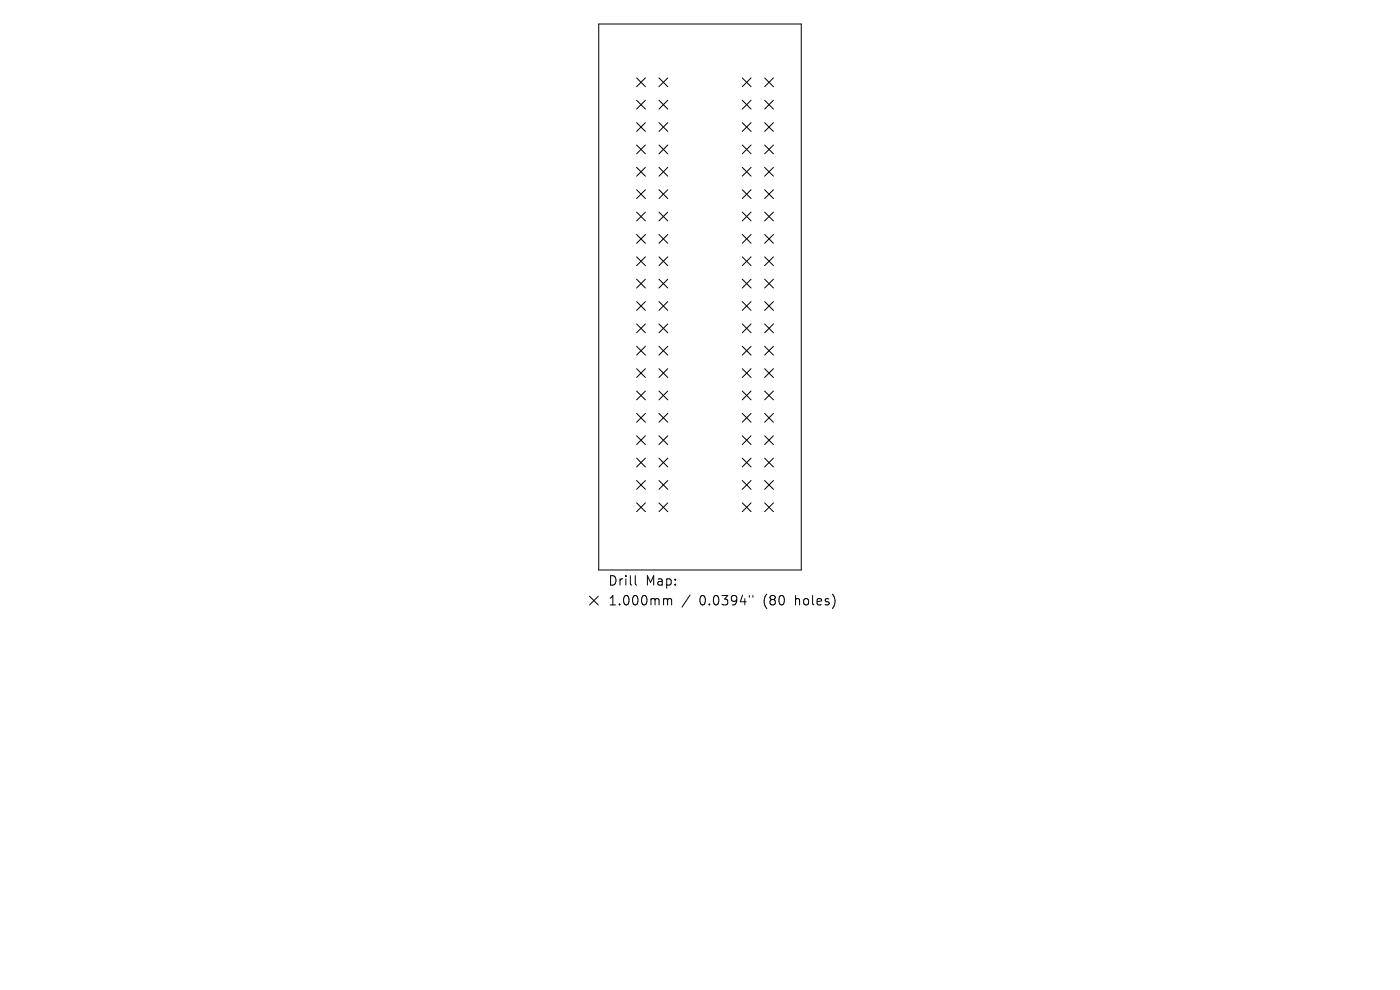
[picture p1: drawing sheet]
<svg xmlns="http://www.w3.org/2000/svg" width="297mm" height="210mm" viewBox="0 0 297 210" stroke-linecap="round" stroke-linejoin="round" font-family="sans-serif">
<defs><g id="words">
<g font-size="2.8">
<text x="128.9" y="124.5">Drill</text>
<text x="136.9" y="124.5">Map:</text>
<text x="128.9" y="128.7">1.000mm</text>
<text x="148.4" y="128.7">0.0394&quot;</text>
<text x="162.1" y="128.7">(80</text>
<text x="169" y="128.7">holes)</text>
</g>
</g></defs>
<g fill="none" stroke="#000" stroke-width=".21">
<path d="M127 5.1h43v115.8h-43zM135.1 16.5l1.8 1.9M136.9 16.5l-1.8 1.9M139.8 16.5l1.9 1.9M141.7 16.5l-1.9 1.9M157.5 16.5l1.8 1.9M159.3 16.5l-1.8 1.9M162.2 16.5l1.9 1.9M164.1 16.5l-1.9 1.9M135.1 21.3l1.8 1.8M135.1 26l1.8 1.9M135.1 30.8l1.8 1.8"/>
<path d="M135.1 35.5l1.8 1.9M136.9 21.3l-1.8 1.8M136.9 26l-1.8 1.9M136.9 30.8l-1.8 1.8M136.9 35.5l-1.8 1.9M139.8 21.3l1.9 1.8M139.8 26l1.9 1.9M139.8 30.8l1.9 1.8M139.8 35.5l1.9 1.9M141.7 21.3l-1.9 1.8M141.7 26l-1.9 1.9M141.7 30.8l-1.9 1.8"/>
<path d="M141.7 35.5l-1.9 1.9M157.5 21.3l1.8 1.8M157.5 26l1.8 1.9M157.5 30.8l1.8 1.8M157.5 35.5l1.8 1.9M159.3 21.3l-1.8 1.8M159.3 26l-1.8 1.9M159.3 30.8l-1.8 1.8M159.3 35.5l-1.8 1.9M162.2 21.3l1.9 1.8M162.2 26l1.9 1.9M162.2 30.8l1.9 1.8"/>
<path d="M162.2 35.5l1.9 1.9M164.1 21.3l-1.9 1.8M164.1 26l-1.9 1.9M164.1 30.8l-1.9 1.8M164.1 35.5l-1.9 1.9M135.1 40.2l1.8 1.9M135.1 45l1.8 1.9M135.1 49.7l1.8 1.9M135.1 54.5l1.8 1.9M135.1 59.2l1.8 1.9M136.9 40.2l-1.8 1.9M136.9 45l-1.8 1.9"/>
<path d="M136.9 49.7l-1.8 1.9M136.9 54.5l-1.8 1.9M136.9 59.2l-1.8 1.9M139.8 40.2l1.9 1.9M139.8 49.7l1.9 1.9M139.8 54.5l1.9 1.9M139.8 45l1.9 1.9M139.8 59.2l1.9 1.9M141.7 40.2l-1.9 1.9M141.7 45l-1.9 1.9M141.7 49.7l-1.9 1.9M141.7 54.5l-1.9 1.9"/>
<path d="M141.7 59.2l-1.9 1.9M157.5 40.2l1.8 1.9M157.5 45l1.8 1.9M157.5 49.7l1.8 1.9M157.5 54.5l1.8 1.9M157.5 59.2l1.8 1.9M159.3 40.2l-1.8 1.9M159.3 45l-1.8 1.9M159.3 49.7l-1.8 1.9M159.3 54.5l-1.8 1.9M159.3 59.2l-1.8 1.9M162.2 40.2l1.9 1.9"/>
<path d="M162.2 45l1.9 1.9M162.2 49.7l1.9 1.9M162.2 54.5l1.9 1.9M162.2 59.2l1.9 1.9M164.1 40.2l-1.9 1.9M164.1 45l-1.9 1.9M164.1 49.7l-1.9 1.9M164.1 54.5l-1.9 1.9M164.1 59.2l-1.9 1.9M135.1 64l1.8 1.8M135.1 68.7l1.8 1.9M135.1 73.5l1.8 1.8"/>
<path d="M135.1 78.2l1.8 1.9M136.9 64l-1.8 1.8M136.9 68.7l-1.8 1.9M136.9 73.5l-1.8 1.8M136.9 78.2l-1.8 1.9M139.8 64l1.9 1.8M139.8 68.7l1.9 1.9M139.8 78.2l1.9 1.9M139.8 73.5l1.9 1.8M141.7 64l-1.9 1.8M141.7 68.7l-1.9 1.9M141.7 73.5l-1.9 1.8"/>
<path d="M141.7 78.2l-1.9 1.9M157.5 64l1.8 1.8M157.5 68.7l1.8 1.9M157.5 73.5l1.8 1.8M157.5 78.2l1.8 1.9M159.3 64l-1.8 1.8M159.3 68.7l-1.8 1.9M159.3 73.5l-1.8 1.8M159.3 78.2l-1.8 1.9M162.2 64l1.9 1.8M162.2 68.7l1.9 1.9M162.2 73.5l1.9 1.8"/>
<path d="M162.2 78.2l1.9 1.9M164.1 64l-1.9 1.8M164.1 68.7l-1.9 1.9M164.1 73.5l-1.9 1.8M164.1 78.2l-1.9 1.9M135.1 83l1.8 1.8M135.1 87.7l1.8 1.9M135.1 92.4l1.8 1.9M135.1 97.2l1.8 1.9M136.9 83l-1.8 1.8M136.9 87.7l-1.8 1.9M136.9 92.4l-1.8 1.9"/>
<path d="M136.9 97.2l-1.8 1.9M139.8 83l1.9 1.8M139.8 92.4l1.9 1.9M139.8 97.2l1.9 1.9M139.8 87.7l1.9 1.9M141.7 83l-1.9 1.8M141.7 87.7l-1.9 1.9M141.7 92.4l-1.9 1.9M141.7 97.2l-1.9 1.9M157.5 83l1.8 1.8M157.5 87.7l1.8 1.9M157.5 92.4l1.8 1.9"/>
<path d="M157.5 97.2l1.8 1.9M159.3 83l-1.8 1.8M159.3 87.7l-1.8 1.9M159.3 92.4l-1.8 1.9M159.3 97.2l-1.8 1.9M162.2 83l1.9 1.8M162.2 87.7l1.9 1.9M162.2 97.2l1.9 1.9M162.2 92.4l1.9 1.9M164.1 83l-1.9 1.8M164.1 87.7l-1.9 1.9M164.1 92.4l-1.9 1.9"/>
<path d="M164.1 97.2l-1.9 1.9M135.1 101.9l1.8 1.9M135.1 106.7l1.8 1.8M136.9 101.9l-1.8 1.9M136.9 106.7l-1.8 1.8M139.8 101.9l1.9 1.9M139.8 106.7l1.9 1.8M141.7 101.9l-1.9 1.9M141.7 106.7l-1.9 1.8M157.5 101.9l1.8 1.9M157.5 106.7l1.8 1.8M159.3 101.9l-1.8 1.9"/>
<path d="M159.3 106.7l-1.8 1.8M162.2 101.9l1.9 1.9M162.2 106.7l1.9 1.8M164.1 101.9l-1.9 1.9M164.1 106.7l-1.9 1.8M125.1 126.5l1.8 1.8M126.9 126.5l-1.8 1.8M134.8 122.1v1.7l.3 .3M141.1 127l.4 .1 .1 .2M141.6 127.3l.3-.3 .5 .1 .1 1.2M141.6 127.3v1M146.4 126.2l-1.7 2.6"/>
<path d="M159 126.3v.4M159.7 126.3v.4"/>
</g>
<use href="#words"/>
</svg>
